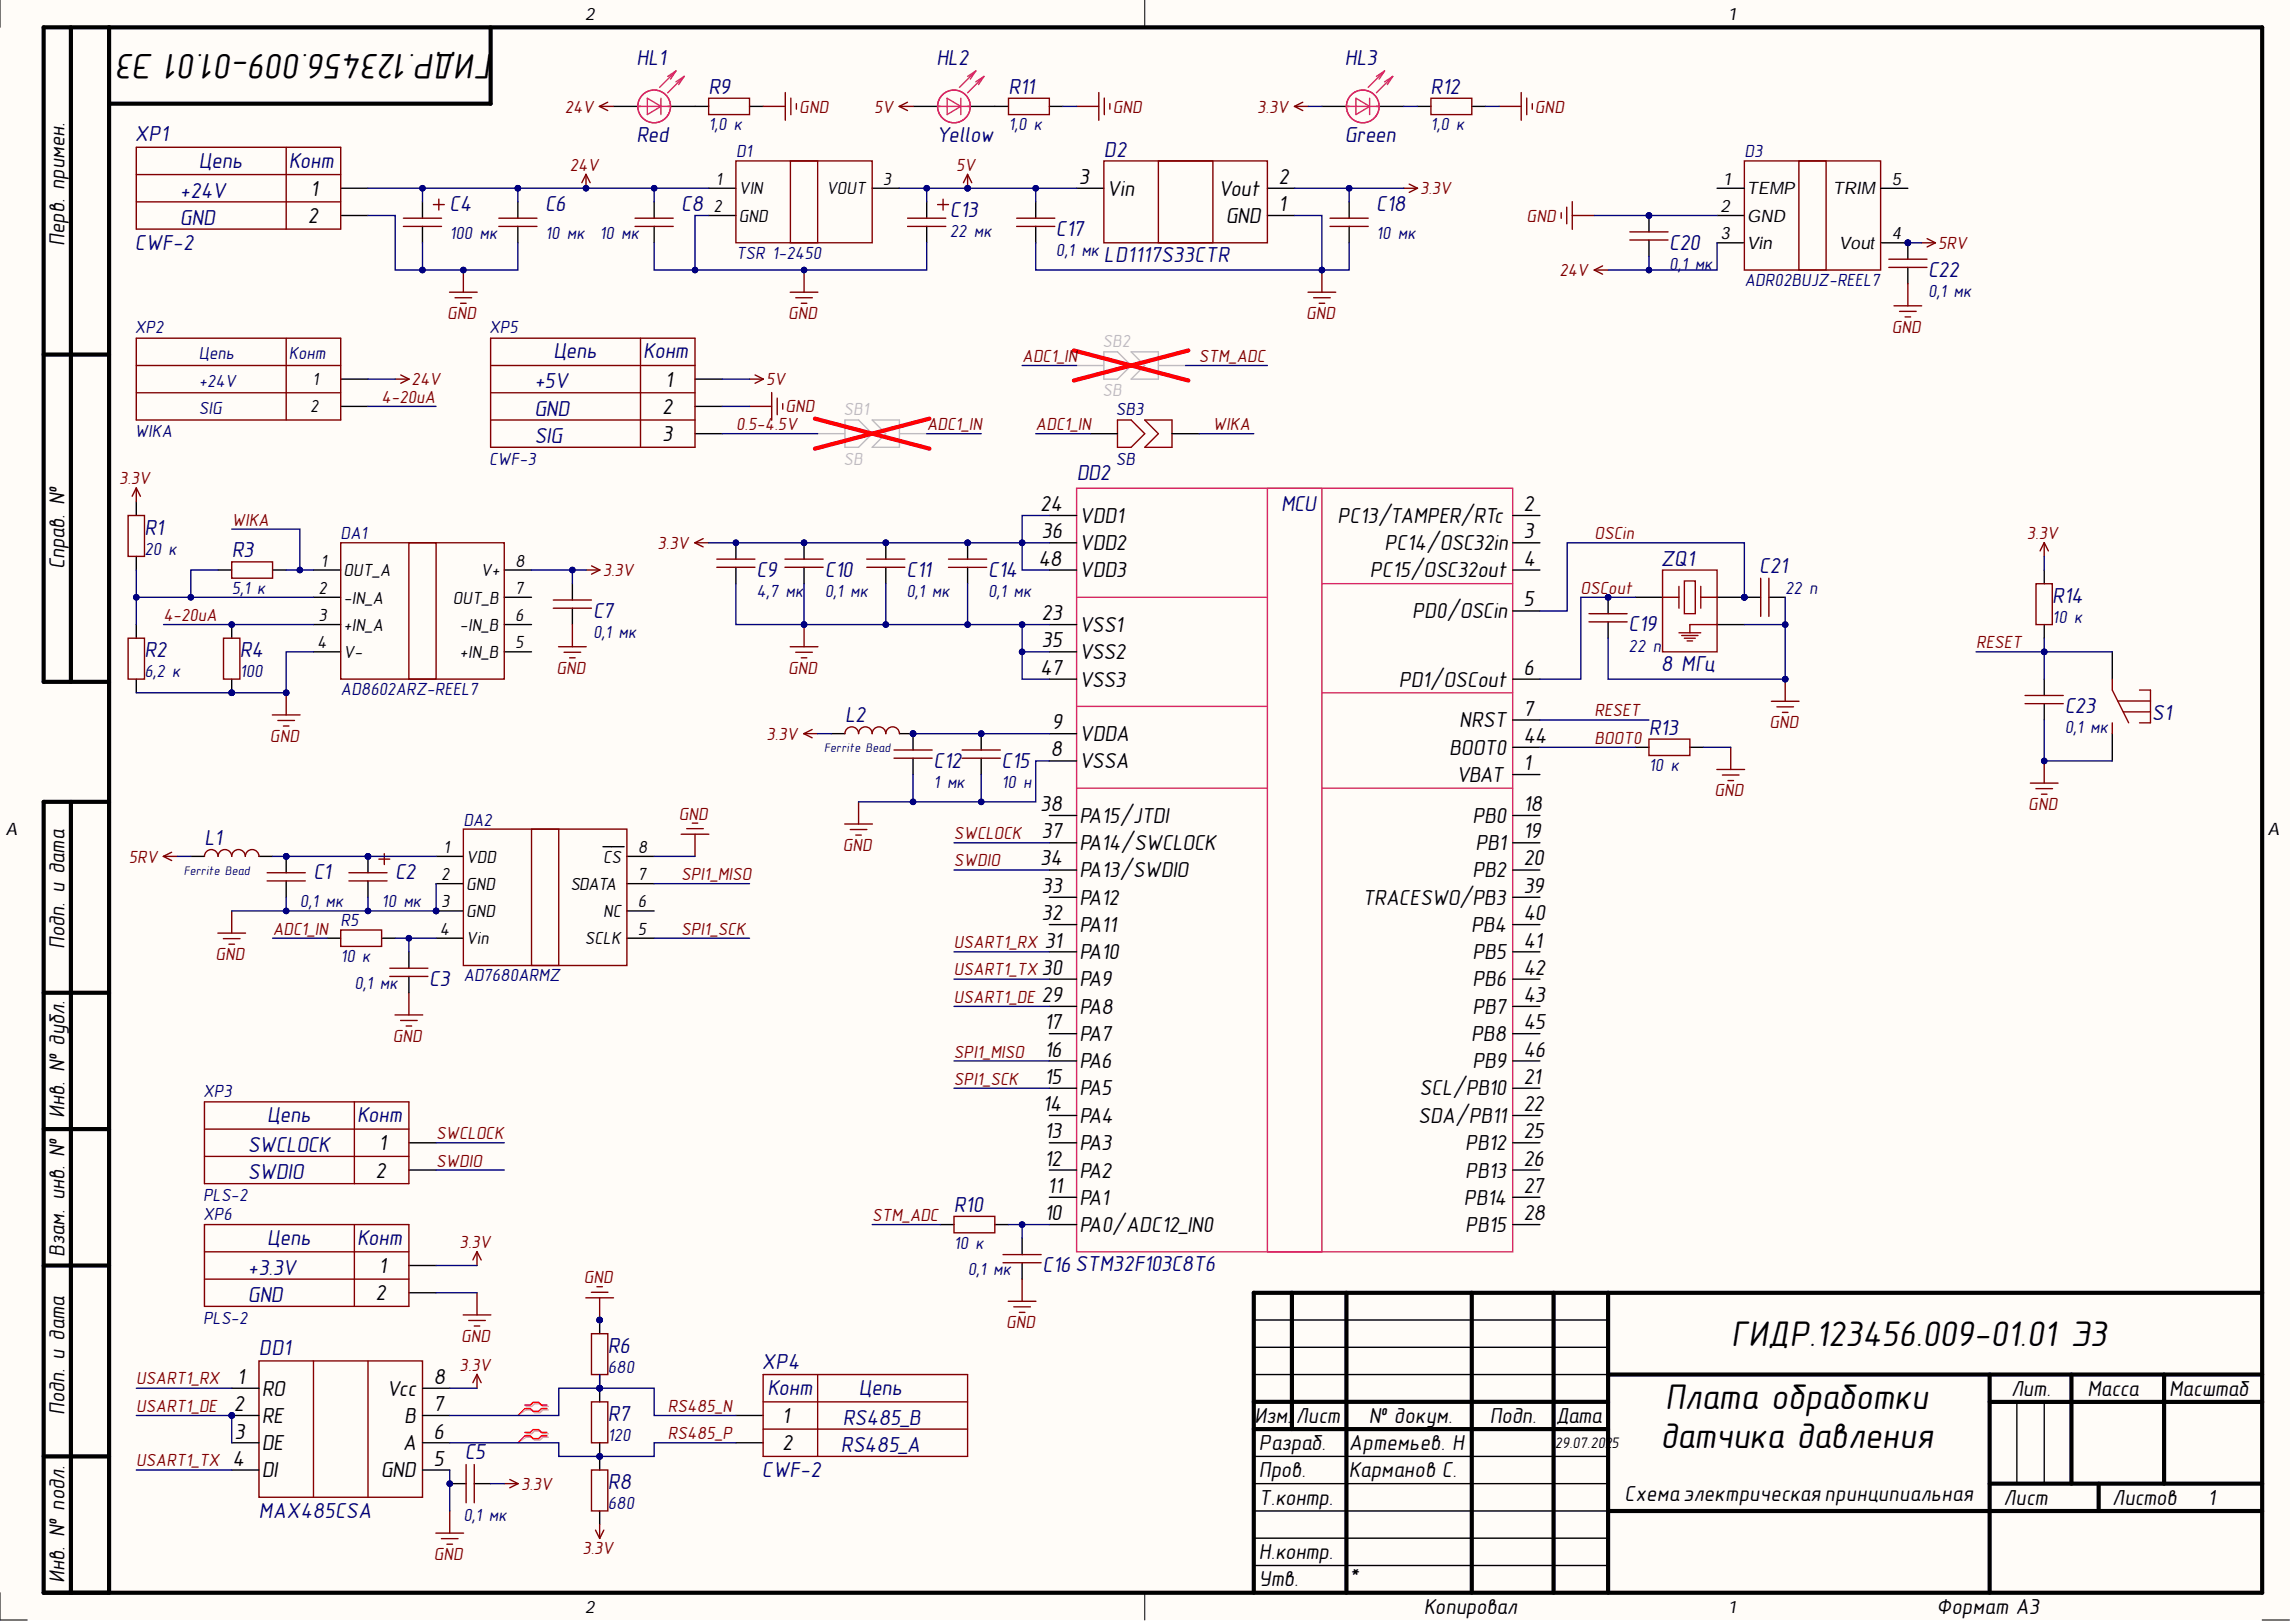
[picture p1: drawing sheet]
<svg xmlns="http://www.w3.org/2000/svg" width="420mm" height="297mm" viewBox="0 0 420 297" stroke-linecap="round" stroke-linejoin="round" font-family="sans-serif">
<defs><g id="words">
<g font-size="6.6">
<text x="90.3" y="9.8" transform="rotate(-180 90.3 9.8)">ГИДР.123456.009-01.01 Э3</text>
<text x="316.9" y="246.3">ГИДР.123456.009-01.01 Э3</text>
<text x="304.8" y="257.9">Плата обработки</text>
<text x="304" y="265">датчика давления</text>
</g>
<g font-size="4" fill="#000080">
<text x="116.5" y="11.9">HL1</text>
<text x="171.4" y="11.9">HL2</text>
<text x="246.2" y="11.9">HL3</text>
<text x="129.7" y="17.2">R9</text>
<text x="184.6" y="17.2">R11</text>
<text x="261.9" y="17.2">R12</text>
<text x="24.7" y="25.9">XP1</text>
<text x="116.5" y="25.9">Red</text>
<text x="171.4" y="25.9">Yellow</text>
<text x="202.1" y="28.7">D2</text>
<text x="246.2" y="25.9">Green</text>
<text x="36.4" y="30.7">Цепь</text>
<text x="52.9" y="30.7">Конт</text>
<text x="33" y="41.2">GND</text>
<text x="33" y="36.2">+24V</text>
<text x="82.3" y="38.6">C4</text>
<text x="99.8" y="38.6">C6</text>
<text x="124.7" y="38.6">C8</text>
<text x="173.9" y="39.7">C13</text>
<text x="252" y="38.6">C18</text>
<text x="24.7" y="45.7">CWF-2</text>
<text x="193.3" y="43.2">C17</text>
<text x="202.1" y="47.9">LD1117S33CTR</text>
<text x="305.6" y="45.7">C20</text>
<text x="353" y="50.7">C22</text>
<text x="101.3" y="65.6">Цепь</text>
<text x="117.8" y="65.6">Конт</text>
<text x="97.8" y="71.1">+5V</text>
<text x="97.8" y="76.1">GND</text>
<text x="97.8" y="81.1">SIG</text>
<text x="197.1" y="87.9">DD2</text>
<text x="234.6" y="93.6">MCU</text>
<text x="26.4" y="97.9">R1</text>
<text x="42.4" y="102">R3</text>
<text x="138.5" y="105.6">C9</text>
<text x="151" y="105.6">C10</text>
<text x="165.9" y="105.6">C11</text>
<text x="180.9" y="105.6">C14</text>
<text x="304.1" y="103.5">ZQ1</text>
<text x="322.1" y="104.8">C21</text>
<text x="108.6" y="113.1">C7</text>
<text x="375.7" y="110.3">R14</text>
<text x="298.2" y="115.5">C19</text>
<text x="26.4" y="120.3">R2</text>
<text x="43.9" y="120.3">R4</text>
<text x="304.1" y="122.8">8 МГц</text>
<text x="378" y="130.6">C23</text>
<text x="394" y="131.8">S1</text>
<text x="154.7" y="132.2">L2</text>
<text x="301.9" y="134.5">R13</text>
<text x="170.9" y="140.6">C12</text>
<text x="183.3" y="140.6">C15</text>
<text x="37.4" y="154.7">L1</text>
<text x="57.4" y="160.9">C1</text>
<text x="72.3" y="160.9">C2</text>
<text x="78.6" y="180.4">C3</text>
<text x="48.9" y="205.4">Цепь</text>
<text x="65.4" y="205.4">Конт</text>
<text x="45.4" y="215.9">SWDIO</text>
<text x="45.4" y="210.9">SWCLOCK</text>
<text x="174.6" y="221.8">R10</text>
<text x="48.9" y="227.8">Цепь</text>
<text x="65.4" y="227.8">Конт</text>
<text x="45.4" y="233.3">+3.3V</text>
<text x="190.9" y="232.8">C16 STM32F103C8T6</text>
<text x="45.4" y="238.3">GND</text>
<text x="47.4" y="248">DD1</text>
<text x="111.3" y="247.6">R6</text>
<text x="139.5" y="250.5">XP4</text>
<text x="140.5" y="255.2">Конт</text>
<text x="157.2" y="255.2">Цепь</text>
<text x="111.3" y="260.1">R7</text>
<text x="154.3" y="260.7">RS485_B</text>
<text x="85.1" y="267">C5</text>
<text x="153.9" y="265.7">RS485_A</text>
<text x="111.3" y="272.6">R8</text>
<text x="139.5" y="270.3">CWF-2</text>
<text x="47.4" y="277.8">MAX485CSA</text>
</g>
<g font-size="4">
<text x="56.9" y="35.8">1</text>
<text x="197.5" y="33.6">3</text>
<text x="202.6" y="35.8">Vin</text>
<text x="223.1" y="35.8">Vout</text>
<text x="234" y="33.6">2</text>
<text x="56.4" y="40.8">2</text>
<text x="224.4" y="40.8">GND</text>
<text x="234" y="38.6">1</text>
<text x="11.8" y="45" transform="rotate(-90 11.8 45)">Перв. примен.</text>
<text x="121.8" y="70.7">1</text>
<text x="121.2" y="75.7">2</text>
<text x="121.2" y="80.7">3</text>
<text x="190.4" y="93.6">24</text>
<text x="197.6" y="95.7">VDD1</text>
<text x="244.9" y="95.7">PC13/TAMPER/RTc</text>
<text x="278.9" y="93.6">2</text>
<text x="190.7" y="98.5">36</text>
<text x="197.6" y="100.7">VDD2</text>
<text x="253.5" y="100.7">PC14/OSC32in</text>
<text x="278.9" y="98.5">3</text>
<text x="11.8" y="104.2" transform="rotate(-90 11.8 104.2)">Справ. №</text>
<text x="190.1" y="103.5">48</text>
<text x="197.6" y="105.6">VDD3</text>
<text x="250.8" y="105.6">PC15/OSC32out</text>
<text x="278.9" y="103.5">4</text>
<text x="190.7" y="113.5">23</text>
<text x="258.5" y="113.2">PD0/OSCin</text>
<text x="278.9" y="111">5</text>
<text x="190.7" y="118.5">35</text>
<text x="197.6" y="115.6">VSS1</text>
<text x="190.4" y="123.5">47</text>
<text x="197.6" y="120.7">VSS2</text>
<text x="197.6" y="125.7">VSS3</text>
<text x="256.1" y="125.7">PD1/OSCout</text>
<text x="278.9" y="123.5">6</text>
<text x="278.9" y="131">7</text>
<text x="192.6" y="133.5">9</text>
<text x="197.6" y="135.7">VDDA</text>
<text x="267.2" y="133.1">NRST</text>
<text x="278.9" y="136">44</text>
<text x="192.3" y="138.4">8</text>
<text x="197.6" y="140.6">VSSA</text>
<text x="265.3" y="138.1">BOOT0</text>
<text x="266.7" y="143.1">VBAT</text>
<text x="278.9" y="141">1</text>
<text x="190.4" y="148.4">38</text>
<text x="278.9" y="148.4">18</text>
<text x="190.7" y="153.4">37</text>
<text x="197.6" y="155.6">PA14/SWCLOCK</text>
<text x="197.6" y="150.6">PA15/JTDI</text>
<text x="269.6" y="150.6">PB0</text>
<text x="270.1" y="155.6">PB1</text>
<text x="278.9" y="153.4">19</text>
<text x="190.4" y="158.4">34</text>
<text x="197.6" y="160.6">PA13/SWDIO</text>
<text x="269.6" y="160.6">PB2</text>
<text x="278.9" y="158.4">20</text>
<text x="190.7" y="163.5">33</text>
<text x="197.6" y="165.6">PA12</text>
<text x="249.4" y="165.6">TRACESWO/PB3</text>
<text x="278.9" y="163.5">39</text>
<text x="11.8" y="173.7" transform="rotate(-90 11.8 173.7)">Подп. и дата</text>
<text x="190.7" y="168.4">32</text>
<text x="191.2" y="173.4">31</text>
<text x="197.6" y="170.6">PA11</text>
<text x="269.4" y="170.6">PB4</text>
<text x="278.9" y="168.4">40</text>
<text x="278.9" y="173.4">41</text>
<text x="190.7" y="178.4">30</text>
<text x="197.6" y="175.5">PA10</text>
<text x="269.6" y="175.5">PB5</text>
<text x="278.9" y="178.4">42</text>
<text x="190.7" y="183.4">29</text>
<text x="197.6" y="185.5">PA8</text>
<text x="197.6" y="180.5">PA9</text>
<text x="269.6" y="180.5">PB6</text>
<text x="269.6" y="185.5">PB7</text>
<text x="278.9" y="183.4">43</text>
<text x="191.2" y="188.4">17</text>
<text x="197.6" y="190.5">PA7</text>
<text x="269.4" y="190.5">PB8</text>
<text x="278.9" y="188.4">45</text>
<text x="191.2" y="193.4">16</text>
<text x="197.6" y="195.5">PA6</text>
<text x="269.6" y="195.5">PB9</text>
<text x="278.9" y="193.4">46</text>
<text x="191" y="203.4">14</text>
<text x="191.2" y="198.4">15</text>
<text x="197.6" y="200.5">PA5</text>
<text x="259.9" y="200.5">SCL/PB10</text>
<text x="278.9" y="198.4">21</text>
<text x="278.9" y="203.4">22</text>
<text x="11.8" y="204.6" transform="rotate(-90 11.8 204.6)">Инв. № дубл.</text>
<text x="191.2" y="208.3">13</text>
<text x="197.6" y="205.5">PA4</text>
<text x="259.6" y="205.5">SDA/PB11</text>
<text x="278.9" y="208.3">25</text>
<text x="68.8" y="215.5">2</text>
<text x="69.4" y="210.5">1</text>
<text x="191.2" y="213.3">12</text>
<text x="197.6" y="215.5">PA2</text>
<text x="197.6" y="210.5">PA3</text>
<text x="268.3" y="210.5">PB12</text>
<text x="268.3" y="215.5">PB13</text>
<text x="278.9" y="213.3">26</text>
<text x="191.8" y="218.3">11</text>
<text x="197.6" y="220.5">PA1</text>
<text x="268" y="220.5">PB14</text>
<text x="278.9" y="218.3">27</text>
<text x="191.2" y="223.3">10</text>
<text x="197.6" y="225.5">PA0/ADC12_IN0</text>
<text x="268.3" y="225.5">PB15</text>
<text x="278.9" y="223.3">28</text>
<text x="11.8" y="230.1" transform="rotate(-90 11.8 230.1)">Взам. инв. №</text>
<text x="69.4" y="232.9">1</text>
<text x="68.8" y="237.9">2</text>
<text x="43.4" y="253.3">1</text>
<text x="47.9" y="255.4">RO</text>
<text x="70.8" y="255.4">Vcc</text>
<text x="79.3" y="253.3">8</text>
<text x="368.2" y="255.4">Лит.</text>
<text x="382.2" y="255.4">Масса</text>
<text x="397.1" y="255.4">Масштаб</text>
<text x="11.8" y="259" transform="rotate(-90 11.8 259)">Подп. и дата</text>
<text x="42.8" y="258.3">2</text>
<text x="42.9" y="263.3">3</text>
<text x="47.9" y="260.4">RE</text>
<text x="74" y="260.4">B</text>
<text x="79.3" y="263.3">6</text>
<text x="79.3" y="258.3">7</text>
<text x="143.2" y="260.4">1</text>
<text x="229.7" y="260.4">Изм.</text>
<text x="237.3" y="260.4">Лист</text>
<text x="250.6" y="260.4">№ докум.</text>
<text x="272.7" y="260.4">Подп.</text>
<text x="284.8" y="260.4">Дата</text>
<text x="42.6" y="268.3">4</text>
<text x="47.9" y="265.4">DE</text>
<text x="73.8" y="265.4">A</text>
<text x="79.3" y="268.3">5</text>
<text x="143.2" y="265.4">2</text>
<text x="230.5" y="265.4">Разраб.</text>
<text x="247" y="265.4">Артемьев. Н</text>
<text x="47.9" y="270.4">DI</text>
<text x="69.7" y="270.4">GND</text>
<text x="230.5" y="270.4">Пров.</text>
<text x="230.5" y="275.4">Т.контр.</text>
<text x="247" y="270.4">Карманов С.</text>
<text x="297.4" y="274.7">Схема электрическая принципиальная</text>
<text x="366.8" y="275.4">Лист</text>
<text x="386.7" y="275.4">Листов</text>
<text x="404.2" y="275.4">1</text>
<text x="230.5" y="285.3">Н.контр.</text>
<text x="11.8" y="289.7" transform="rotate(-90 11.8 289.7)">Инв. № подл.</text>
<text x="230.5" y="290.3">Утв.</text>
<text x="247" y="289.9">*</text>
<text x="260.7" y="295.3">Копировал</text>
<text x="354.5" y="295.3">Формат А3</text>
</g>
<g font-size="3.3" fill="#800000">
<text x="103.4" y="20.6">24V</text>
<text x="146.3" y="20.6">GND</text>
<text x="160" y="20.6">5V</text>
<text x="203.7" y="20.6">GND</text>
<text x="230.2" y="20.6">3.3V</text>
<text x="281" y="20.6">GND</text>
<text x="104.3" y="31.3">24V</text>
<text x="175.1" y="31.3">5V</text>
<text x="260" y="35.6">3.3V</text>
<text x="279.5" y="40.6">GND</text>
<text x="354.9" y="45.6">5RV</text>
<text x="285.5" y="50.5">24V</text>
<text x="81.9" y="58.4">GND</text>
<text x="144.3" y="58.4">GND</text>
<text x="239.1" y="58.4">GND</text>
<text x="346.3" y="60.9">GND</text>
<text x="75.4" y="70.5">24V</text>
<text x="140.3" y="70.5">5V</text>
<text x="187.2" y="66.3">ADC1_IN</text>
<text x="219.5" y="66.3">STM_ADC</text>
<text x="69.9" y="73.7">4-20uA</text>
<text x="143.8" y="75.5">GND</text>
<text x="134.8" y="78.7">0.5-4.5V</text>
<text x="169.7" y="78.7">ADC1_IN</text>
<text x="189.6" y="78.7">ADC1_IN</text>
<text x="222" y="78.7">WIKA</text>
<text x="21.8" y="88.7">3.3V</text>
<text x="42.4" y="96.2">WIKA</text>
<text x="120.4" y="100.4">3.3V</text>
<text x="291.9" y="98.6">OSCin</text>
<text x="371.1" y="98.6">3.3V</text>
<text x="110.3" y="105.5">3.3V</text>
<text x="29.9" y="113.7">4-20uA</text>
<text x="289.4" y="108.7">OSCout</text>
<text x="361.8" y="118.7">RESET</text>
<text x="101.9" y="123.3">GND</text>
<text x="144.3" y="123.3">GND</text>
<text x="291.9" y="131.1">RESET</text>
<text x="49.4" y="135.7">GND</text>
<text x="140.3" y="135.4">3.3V</text>
<text x="291.9" y="136.1">BOOT0</text>
<text x="323.9" y="133.3">GND</text>
<text x="313.9" y="145.7">GND</text>
<text x="371.3" y="148.2">GND</text>
<text x="124.3" y="150">GND</text>
<text x="154.3" y="155.8">GND</text>
<text x="174.6" y="153.6">SWCLOCK</text>
<text x="23.6" y="157.9">5RV</text>
<text x="124.7" y="161.1">SPI1_MISO</text>
<text x="174.6" y="158.6">SWDIO</text>
<text x="49.9" y="171.1">ADC1_IN</text>
<text x="124.7" y="171.1">SPI1_SCK</text>
<text x="174.6" y="173.5">USART1_RX</text>
<text x="39.5" y="175.7">GND</text>
<text x="174.6" y="178.5">USART1_TX</text>
<text x="174.6" y="183.5">USART1_DE</text>
<text x="71.9" y="190.7">GND</text>
<text x="174.6" y="193.5">SPI1_MISO</text>
<text x="174.6" y="198.5">SPI1_SCK</text>
<text x="79.8" y="208.5">SWCLOCK</text>
<text x="79.8" y="213.5">SWDIO</text>
<text x="159.7" y="223.5">STM_ADC</text>
<text x="84.2" y="228.4">3.3V</text>
<text x="106.9" y="234.9">GND</text>
<text x="84.4" y="245.6">GND</text>
<text x="184.2" y="243.1">GND</text>
<text x="84.2" y="250.8">3.3V</text>
<text x="24.9" y="253.4">USART1_RX</text>
<text x="24.9" y="258.4">USART1_DE</text>
<text x="122.3" y="263.4">RS485_P</text>
<text x="122.3" y="258.4">RS485_N</text>
<text x="24.9" y="268.3">USART1_TX</text>
<text x="95.4" y="272.7">3.3V</text>
<text x="79.4" y="285.5">GND</text>
<text x="106.6" y="284.5">3.3V</text>
</g>
<g font-size="3.3" fill="#000080">
<text x="129.7" y="23.8">1,0 к</text>
<text x="184.6" y="23.8">1,0 к</text>
<text x="261.9" y="23.8">1,0 к</text>
<text x="134.8" y="28.8">D1</text>
<text x="319.4" y="28.8">D3</text>
<text x="82.3" y="43.8">100 мк</text>
<text x="99.8" y="43.8">10 мк</text>
<text x="109.8" y="43.8">10 мк</text>
<text x="134.8" y="47.3">TSR 1-2450</text>
<text x="173.9" y="43.4">22 мк</text>
<text x="193.3" y="46.9">0,1 мк</text>
<text x="252" y="43.8">10 мк</text>
<text x="305.6" y="49.4">0,1 мк</text>
<text x="319.4" y="52.3">ADR02BUJZ-REEL7</text>
<text x="353" y="54.3">0,1 мк</text>
<text x="24.7" y="61">XP2</text>
<text x="36.4" y="65.8">Цепь</text>
<text x="52.9" y="65.8">Конт</text>
<text x="89.6" y="61">XP5</text>
<text x="36.4" y="70.7">+24V</text>
<text x="36.4" y="75.7">SIG</text>
<text x="204.3" y="76">SB3</text>
<text x="24.7" y="80">WIKA</text>
<text x="89.6" y="85">CWF-3</text>
<text x="204.3" y="85">SB</text>
<text x="26.4" y="101.5">20 к</text>
<text x="62.4" y="98.6">DA1</text>
<text x="42.4" y="108.7">5,1 к</text>
<text x="138.5" y="109.3">4,7 мк</text>
<text x="151" y="109.3">0,1 мк</text>
<text x="165.9" y="109.3">0,1 мк</text>
<text x="180.9" y="109.3">0,1 мк</text>
<text x="326.8" y="108.7">22 п</text>
<text x="108.6" y="116.7">0,1 мк</text>
<text x="298.2" y="119.3">22 п</text>
<text x="375.7" y="114">10 к</text>
<text x="26.4" y="124">6,2 к</text>
<text x="43.9" y="124">100</text>
<text x="62.4" y="127.2">AD8602ARZ-REEL7</text>
<text x="378" y="134.2">0,1 мк</text>
<text x="301.9" y="141.1">10 к</text>
<text x="170.9" y="144.2">1 мк</text>
<text x="183.3" y="144.2">10 н</text>
<text x="84.8" y="151.1">DA2</text>
<text x="54.9" y="166.1">0,1 мк</text>
<text x="69.9" y="166.1">10 мк</text>
<text x="62.4" y="169.5">R5</text>
<text x="62.4" y="176.1">10 к</text>
<text x="84.8" y="179.6">AD7680ARMZ</text>
<text x="64.9" y="181">0,1 мк</text>
<text x="37.2" y="200.7">XP3</text>
<text x="37.2" y="219.7">PLS-2</text>
<text x="37.2" y="223.2">XP6</text>
<text x="174.6" y="228.5">10 к</text>
<text x="177.2" y="233.4">0,1 мк</text>
<text x="37.2" y="242.2">PLS-2</text>
<text x="111.3" y="251.3">680</text>
<text x="111.3" y="263.8">120</text>
<text x="84.8" y="278.4">0,1 мк</text>
<text x="111.3" y="276.2">680</text>
</g>
<g font-size="3.3">
<text x="131" y="33.8">1</text>
<text x="135.3" y="35.6">VIN</text>
<text x="151.3" y="35.6">VOUT</text>
<text x="161.6" y="33.8">3</text>
<text x="130.6" y="38.8">2</text>
<text x="135.3" y="40.6">GND</text>
<text x="57.2" y="70.5">1</text>
<text x="56.8" y="75.5">2</text>
<text x="58.7" y="103.7">1</text>
<text x="62.9" y="105.5">OUT_A</text>
<text x="88" y="105.5">V+</text>
<text x="94.3" y="103.7">8</text>
<text x="58.3" y="108.7">2</text>
<text x="58.3" y="113.7">3</text>
<text x="62.9" y="110.5">-IN_A</text>
<text x="82.9" y="110.5">OUT_B</text>
<text x="94.3" y="113.7">6</text>
<text x="94.3" y="108.7">7</text>
<text x="58" y="118.7">4</text>
<text x="62.9" y="115.5">+IN_A</text>
<text x="84.2" y="115.5">-IN_B</text>
<text x="94.3" y="118.7">5</text>
<text x="62.9" y="120.4">V-</text>
<text x="84.2" y="120.4">+IN_B</text>
<text x="80.8" y="161.1">2</text>
<text x="81.2" y="156.1">1</text>
<text x="85.3" y="157.9">VDD</text>
<text x="110.4" y="157.9">CS</text>
<text x="116.8" y="156.1">8</text>
<text x="116.8" y="161.1">7</text>
<text x="80.8" y="166.1">3</text>
<text x="85.3" y="162.9">GND</text>
<text x="85.3" y="167.9">GND</text>
<text x="104.4" y="162.9">SDATA</text>
<text x="110.4" y="167.9">NC</text>
<text x="116.8" y="166.1">6</text>
<text x="80.5" y="171.1">4</text>
<text x="85.3" y="172.8">Vin</text>
<text x="107.1" y="172.8">SCLK</text>
<text x="116.8" y="171.1">5</text>
</g>
<g font-size="3.3" fill="#bfbebc">
<text x="201.9" y="63.5">SB2</text>
<text x="154.5" y="76">SB1</text>
<text x="201.9" y="72.5">SB</text>
<text x="154.5" y="85">SB</text>
</g>
<g font-size="3.2">
<text x="107.1" y="3.6">2</text>
<text x="316.3" y="3.6">1</text>
<text x="315.4" y="33.8">1</text>
<text x="319.9" y="35.6">TEMP</text>
<text x="335.6" y="35.6">TRIM</text>
<text x="346.3" y="33.8">5</text>
<text x="315" y="38.8">2</text>
<text x="319.9" y="40.6">GND</text>
<text x="315" y="43.8">3</text>
<text x="319.9" y="45.6">Vin</text>
<text x="336.7" y="45.6">Vout</text>
<text x="346.3" y="43.8">4</text>
<text x="1.1" y="152.9">A</text>
<text x="415.2" y="152.9">A</text>
<text x="107.1" y="295.1">2</text>
<text x="316.3" y="295.1">1</text>
</g>
<g font-size="2.8">
<text x="284.7" y="265">29.07.202</text>
<text x="295.1" y="265">5</text>
</g>
<g font-size="2.3" fill="#000080">
<text x="150.9" y="137.6">Ferrite Bead</text>
<text x="33.6" y="160.1">Ferrite Bead</text>
</g>
</g></defs>
<g fill="#fffcf8">
<path d="M0 0h419.2v296.5h-419.2z" fill-rule="evenodd"/>
<path d="M5 5h409.2v286.5h-409.2z" fill-rule="evenodd"/>
</g>
<path d="M0 0v5M209.6 0v5M0 291.5v5h5M209.6 291.5v5M414.2 296.5h5" fill="none" stroke="#000" stroke-width=".18"/>
<g fill="none" stroke="#000" stroke-width=".76">
<path d="M13 5v119.8M20 5v286.5M89.8 5v14h-69.8M8 64.9h12M20 124.8h-12v-119.8h406.2v286.5h-406.2v-144.7h12M13 146.8v144.7M8 181.7h12M8 206.6h12M8 231.6h12M236.5 236.6v25M246.5 236.6v54.9M269.5 236.6v54.9"/>
<path d="M284.4 236.6v54.9M294.4 236.6v54.9M414.2 236.6h-184.7v54.9M229.5 256.6h64.9M294.4 251.6h119.8M364.3 251.6v39.9M364.3 256.6h49.9M379.2 251.6v19.9M396.2 251.6v19.9M8 266.5h12M229.5 261.6h64.9M294.4 276.5h119.8"/>
<path d="M364.3 271.5h49.9M384.2 271.5v5"/>
</g>
<g fill="none" stroke="#000" stroke-width=".25">
<path d="M192.1 94.3h5M192.1 99.3h5M276.9 94.3h5M276.9 99.3h5M192.1 104.3h5M192.1 114.3h5M192.1 119.3h5M276.9 104.3h5M276.9 111.8h5M192.1 124.3h5M192.1 139.3h5M192.1 134.3h5"/>
<path d="M276.9 124.3h5M276.9 131.8h5M276.9 136.8h5M192.1 149.2h5M192.1 154.2h5M192.1 159.2h5M276.9 141.8h5M276.9 149.2h5M276.9 154.2h5M276.9 159.2h5M192.1 179.2h5M192.1 174.2h5"/>
<path d="M192.1 169.2h5M192.1 164.2h5M276.9 179.2h5M276.9 174.2h5M276.9 169.2h5M276.9 164.2h5M192.1 199.2h5M192.1 194.2h5M192.1 189.2h5M192.1 184.2h5M276.9 199.2h5M276.9 194.2h5"/>
<path d="M276.9 189.2h5M276.9 184.2h5M192.1 219.1h5M192.1 214.1h5M192.1 209.2h5M192.1 204.2h5M276.9 219.1h5M276.9 214.1h5M276.9 209.2h5M276.9 204.2h5M192.1 224.1h5M276.9 224.1h5"/>
<path d="M229.5 251.6h64.9M229.5 246.6h64.9M229.5 241.6h64.9M369.3 256.6v14.9M374.3 256.6v14.9M229.5 276.5h64.9M229.5 271.5h64.9M229.5 266.5h64.9M229.5 286.5h64.9M229.5 281.5h64.9"/>
</g>
<path d="M197.1 89.4h79.8v139.7h-79.8zM232 89.4h10v139.7h-10zM197.1 109.3h34.9M242 106.8h34.9M197.1 129.3h34.9M242 126.8h34.9M197.1 144.3h34.9M242 144.3h34.9" fill="none" stroke="#da2467" stroke-width=".25"/>
<circle cx="177.1" cy="99.3" r=".51" fill="#000080"/>
<circle cx="177.1" cy="99.3" r=".51" fill="none" stroke="#000080" stroke-width=".18"/>
<path d="M177.1 99.3v3M177.1 103.8v3" fill="none" stroke="#000" stroke-width=".25"/>
<circle cx="177.1" cy="99.3" r=".51" fill="#000080"/>
<circle cx="177.1" cy="99.3" r=".51" fill="none" stroke="#000080" stroke-width=".18"/>
<path d="M173.7 102.3h6.9M173.7 103.8h6.9" fill="none" stroke="#800000" stroke-width=".25"/>
<circle cx="162.2" cy="99.3" r=".51" fill="#000080"/>
<circle cx="162.2" cy="99.3" r=".51" fill="none" stroke="#000080" stroke-width=".18"/>
<path d="M162.2 99.3v3M162.2 103.8v3" fill="none" stroke="#000" stroke-width=".25"/>
<circle cx="162.2" cy="99.3" r=".51" fill="#000080"/>
<circle cx="162.2" cy="99.3" r=".51" fill="none" stroke="#000080" stroke-width=".18"/>
<path d="M158.7 102.3h7M158.7 103.8h7" fill="none" stroke="#800000" stroke-width=".25"/>
<circle cx="147.2" cy="99.3" r=".51" fill="#000080"/>
<circle cx="147.2" cy="99.3" r=".51" fill="none" stroke="#000080" stroke-width=".18"/>
<path d="M147.2 99.3v3M147.2 103.8v3" fill="none" stroke="#000" stroke-width=".25"/>
<circle cx="147.2" cy="99.3" r=".51" fill="#000080"/>
<circle cx="147.2" cy="99.3" r=".51" fill="none" stroke="#000080" stroke-width=".18"/>
<path d="M374.3 99.3l-.8 1.5M374.3 99.3l.7 1.5M374.3 99.3v2.5M143.7 102.3h7M143.7 103.8h7" fill="none" stroke="#800000" stroke-width=".25"/>
<circle cx="167.2" cy="134.3" r=".51" fill="#000080"/>
<circle cx="167.2" cy="134.3" r=".51" fill="none" stroke="#000080" stroke-width=".18"/>
<path d="M152.2 134.3h2.5M164.7 134.3h2.5" fill="none" stroke="#000" stroke-width=".25"/>
<circle cx="167.2" cy="134.3" r=".51" fill="#000080"/>
<circle cx="167.2" cy="134.3" r=".51" fill="none" stroke="#000080" stroke-width=".18"/>
<g fill="none" stroke="#800000" stroke-width=".25">
<path d="M127.2 99.3l1.5 .8M127.2 99.3h2.5M128.7 98.6l-1.5 .7M144.7 118.4h5M145.7 119.4h3M147.2 114.3v4.1M146.7 120.4h1M147.2 134.3l1.5 .7M147.2 134.3h2.5M148.7 133.5l-1.5 .8M154.7 134.3a1.25 1.25 0 0 1 1.2-1.3 1.25 1.25 0 0 1 1.3 1.3 1.25 1.25 0 0 1 1.2-1.3 1.25 1.25 0 0 1 1.3 1.3 1.25 1.25 0 0 1 1.2-1.3 1.25 1.25 0 0 1 1.3 1.3 1.25 1.25 0 0 1 1.2-1.3 1.25 1.25 0 0 1 1.3 1.3M154.7 150.8h5"/>
<path d="M155.7 151.8h3M156.7 152.8h1M157.2 146.8v4"/>
</g>
<circle cx="147.2" cy="114.3" r=".51" fill="#000080"/>
<circle cx="147.2" cy="114.3" r=".51" fill="none" stroke="#000080" stroke-width=".18"/>
<g fill="none" stroke="#800000" stroke-width=".25">
<path d="M25 27h37.4v14.9h-37.4zM25 36.9h37.4M25 31.9h37.4M52.4 27v14.9M73.9 39.9h6.9M79.3 37.4h2M80.3 36.4v2M91.3 39.9h7M73.9 41.4h6.9M82.3 53.5h5.1M83.3 54.5h3.1M84.3 55.5h1"/>
<path d="M84.8 49.4v4.1M91.3 41.4h7M184.6 238.2h5.1M185.6 239.2h3.1M187.1 234.1v4.1M186.6 240.2h1"/>
</g>
<path d="M62.4 34.4h5M62.4 39.4h5M77.3 36.9v3M94.8 36.9v3M77.3 41.4v3M94.8 41.4v3" fill="none" stroke="#000" stroke-width=".25"/>
<circle cx="84.8" cy="49.4" r=".51" fill="#000080"/>
<circle cx="84.8" cy="49.4" r=".51" fill="none" stroke="#000080" stroke-width=".18"/>
<path d="M119.8 36.9v3M169.7 36.9v3M119.8 41.4v3M169.7 41.4v3" fill="none" stroke="#000" stroke-width=".25"/>
<path d="M107.3 31.9l-.8 1.5M107.3 31.9l.7 1.5M107.3 31.9v2.5M116.3 39.9h7M166.2 39.9h7M171.7 37.4h2M172.7 36.4v2M116.3 41.4h7M166.2 41.4h7" fill="none" stroke="#800000" stroke-width=".25"/>
<circle cx="107.3" cy="34.4" r=".51" fill="#000080"/>
<circle cx="107.3" cy="34.4" r=".51" fill="none" stroke="#000080" stroke-width=".18"/>
<path d="M129.7 34.4h5M129.7 39.4h5M159.7 34.4h5M197.1 34.5h5M232 34.5h5M232 39.4h5" fill="none" stroke="#000" stroke-width=".25"/>
<path d="M134.7 29.5h25v14.9h-25zM144.7 29.5h5v14.9h-5zM177.1 31.9l-.7 1.5M177.1 31.9l.8 1.5M177.1 31.9v2.6M202.1 29.5h29.9v14.9h-29.9zM212.1 29.5h10v14.9h-10z" fill="none" stroke="#800000" stroke-width=".25"/>
<circle cx="177.1" cy="34.5" r=".51" fill="#000080"/>
<circle cx="177.1" cy="34.5" r=".51" fill="none" stroke="#000080" stroke-width=".18"/>
<path d="M144.7 53.5h5M145.7 54.5h3M146.7 55.5h1M147.2 49.4v4.1" fill="none" stroke="#800000" stroke-width=".25"/>
<circle cx="147.2" cy="49.4" r=".51" fill="#000080"/>
<circle cx="147.2" cy="49.4" r=".51" fill="none" stroke="#000080" stroke-width=".18"/>
<g fill="none" stroke="#000" stroke-width=".25">
<path d="M189.6 36.9v3M247 36.9v3M189.6 41.4v3M247 41.4v3M57.4 104.3h5M57.4 109.3h5M57.4 114.3h5M57.4 119.3h5M92.3 104.3h5M92.3 109.3h5M92.3 114.3h5M92.3 119.3h5"/>
<path d="M104.8 106.8v3M104.8 111.3v3"/>
</g>
<g fill="none" stroke="#800000" stroke-width=".25">
<path d="M186.1 39.9h7M243.5 39.9h7M257 34.5h2.5M258 33.7l1.5 .8M259.5 34.5l-1.5 .7M186.1 41.4h7M243.5 41.4h7M62.4 99.3h29.9v25h-29.9zM74.9 99.3h4.9v25h-4.9zM101.3 109.8h7M101.3 111.3h7M49.9 130.8h5"/>
<path d="M50.9 131.9h3M51.9 132.9h1M52.4 126.8v4"/>
</g>
<circle cx="52.4" cy="126.8" r=".51" fill="#000080"/>
<circle cx="52.4" cy="126.8" r=".51" fill="none" stroke="#000080" stroke-width=".18"/>
<path d="M42.4 102.8h7.5v3h-7.5zM102.3 118.4h5M103.3 119.4h3M104.8 114.3v4.1M107.3 104.3h2.5M108.3 103.6l1.5 .7M109.8 104.3l-1.5 .8M104.3 120.4h1" fill="none" stroke="#800000" stroke-width=".25"/>
<path d="M39.9 104.3h2.5M49.9 104.3h2.5" fill="none" stroke="#000" stroke-width=".25"/>
<circle cx="42.4" cy="114.3" r=".51" fill="#000080"/>
<circle cx="42.4" cy="114.3" r=".51" fill="none" stroke="#000080" stroke-width=".18"/>
<circle cx="42.4" cy="126.8" r=".51" fill="#000080"/>
<circle cx="42.4" cy="126.8" r=".51" fill="none" stroke="#000080" stroke-width=".18"/>
<path d="M42.4 114.3v2.5" fill="none" stroke="#000" stroke-width=".25"/>
<circle cx="42.4" cy="114.3" r=".51" fill="#000080"/>
<circle cx="42.4" cy="114.3" r=".51" fill="none" stroke="#000080" stroke-width=".18"/>
<path d="M42.4 124.3v2.5" fill="none" stroke="#000" stroke-width=".25"/>
<circle cx="42.4" cy="126.8" r=".51" fill="#000080"/>
<circle cx="42.4" cy="126.8" r=".51" fill="none" stroke="#000080" stroke-width=".18"/>
<path d="M239.5 53.5h5.1M240.5 54.5h3M241.5 55.5h1M242 49.4v4.1M23.5 94.3h3v7.5h-3zM25 89.3l-.8 1.5M25 89.3l.7 1.5M25 89.3v2.5M23.5 116.8h3v7.5h-3zM40.9 116.8h3v7.5h-3z" fill="none" stroke="#800000" stroke-width=".25"/>
<path d="M25 91.8v2.5M25 101.8v2.5M25 114.3v2.5M25 124.3v2.5" fill="none" stroke="#000" stroke-width=".25"/>
<circle cx="242" cy="49.4" r=".51" fill="#000080"/>
<circle cx="242" cy="49.4" r=".51" fill="none" stroke="#000080" stroke-width=".18"/>
<path d="M351.8 44.4h2.5M352.8 43.7l1.5 .7M354.3 44.4l-1.5 .8M370.8 128.8h6.9M370.8 127.3h6.9M374.3 139.3v4M371.7 143.3h5.1M372.7 144.3h3.1M373.8 145.4h1" fill="none" stroke="#800000" stroke-width=".25"/>
<path d="M386.7 119.3v5M374.3 124.3v3M374.3 128.8v3M386.7 134.3v5" fill="none" stroke="#000" stroke-width=".25"/>
<path d="M386.7 124.3v2l3 6M386.7 132.3v2M387.7 128.3h6M388.7 130.3h5M391.7 126.3h2v6h-2" fill="none" stroke="#980000" stroke-width=".25"/>
<circle cx="374.3" cy="139.3" r=".51" fill="#000080"/>
<circle cx="374.3" cy="139.3" r=".51" fill="none" stroke="#000080" stroke-width=".18"/>
<path d="M374.3 104.3v2.5M374.3 114.3v2.5M299.4 136.8h2.5M309.4 136.8h2.5" fill="none" stroke="#000" stroke-width=".25"/>
<path d="M372.8 106.8h2.9v7.5h-2.9zM301.9 135.3h7.5v3h-7.5zM316.9 136.8v4M324.3 128.4h5.1M325.3 129.4h3.1M326.3 130.4h1M326.8 124.3v4.1M314.3 140.8h5.1M315.3 141.8h3.1M316.4 142.9h1" fill="none" stroke="#800000" stroke-width=".25"/>
<circle cx="326.8" cy="124.3" r=".51" fill="#000080"/>
<circle cx="326.8" cy="124.3" r=".51" fill="none" stroke="#000080" stroke-width=".18"/>
<circle cx="294.4" cy="109.3" r=".51" fill="#000080"/>
<circle cx="294.4" cy="109.3" r=".51" fill="none" stroke="#000080" stroke-width=".18"/>
<path d="M294.4 109.3v3" fill="none" stroke="#000" stroke-width=".25"/>
<circle cx="294.4" cy="109.3" r=".51" fill="#000080"/>
<circle cx="294.4" cy="109.3" r=".51" fill="none" stroke="#000080" stroke-width=".18"/>
<path d="M294.4 113.8v3" fill="none" stroke="#000" stroke-width=".25"/>
<path d="M290.9 113.8h7M290.9 112.3h7" fill="none" stroke="#800000" stroke-width=".25"/>
<circle cx="319.4" cy="109.3" r=".51" fill="#000080"/>
<circle cx="319.4" cy="109.3" r=".51" fill="none" stroke="#000080" stroke-width=".18"/>
<path d="M319.4 109.3h2.9M323.8 109.3h3" fill="none" stroke="#000" stroke-width=".25"/>
<circle cx="319.4" cy="109.3" r=".51" fill="#000080"/>
<circle cx="319.4" cy="109.3" r=".51" fill="none" stroke="#000080" stroke-width=".18"/>
<path d="M322.3 105.8v7M323.8 105.8v7" fill="none" stroke="#800000" stroke-width=".25"/>
<circle cx="319.4" cy="109.3" r=".51" fill="#000080"/>
<circle cx="319.4" cy="109.3" r=".51" fill="none" stroke="#000080" stroke-width=".18"/>
<path d="M308.4 106.3h2v6h-2z" fill="none" stroke="#980000" stroke-width=".25"/>
<path d="M299.4 109.3h5M314.4 109.3h5" fill="none" stroke="#000" stroke-width=".25"/>
<circle cx="319.4" cy="109.3" r=".51" fill="#000080"/>
<circle cx="319.4" cy="109.3" r=".51" fill="none" stroke="#000080" stroke-width=".18"/>
<path d="M304.4 104.3h10v15h-10zM304.4 109.3h3M307.4 107.3v4M307.4 115.8h4M307.9 116.3h3M308.4 116.8h2M308.9 117.3h1M311.4 107.3v4M311.4 109.3h3M314.4 114.3h-5v1.5" fill="none" stroke="#980000" stroke-width=".25"/>
<path d="M134.7 99.3v3M134.7 103.8v3M314.4 114.3h5M172.2 224.1h2.5M182.1 224.1h2.5M187.1 226.6v3M187.1 231.1v3" fill="none" stroke="#000" stroke-width=".25"/>
<path d="M131.2 102.3h7M131.2 103.8h7M174.7 222.6h7.4v3h-7.4zM183.6 229.6h7M183.6 231.1h7" fill="none" stroke="#800000" stroke-width=".25"/>
<circle cx="167.2" cy="134.3" r=".51" fill="#000080"/>
<circle cx="167.2" cy="134.3" r=".51" fill="none" stroke="#000080" stroke-width=".18"/>
<path d="M167.2 134.3v3M167.2 138.8v3" fill="none" stroke="#000" stroke-width=".25"/>
<circle cx="167.2" cy="134.3" r=".51" fill="#000080"/>
<circle cx="167.2" cy="134.3" r=".51" fill="none" stroke="#000080" stroke-width=".18"/>
<path d="M163.7 137.3h7M163.7 138.8h7" fill="none" stroke="#800000" stroke-width=".25"/>
<circle cx="179.6" cy="134.3" r=".51" fill="#000080"/>
<circle cx="179.6" cy="134.3" r=".51" fill="none" stroke="#000080" stroke-width=".18"/>
<path d="M179.6 134.3v3M179.6 138.8v3" fill="none" stroke="#000" stroke-width=".25"/>
<circle cx="179.6" cy="134.3" r=".51" fill="#000080"/>
<circle cx="179.6" cy="134.3" r=".51" fill="none" stroke="#000080" stroke-width=".18"/>
<path d="M72.4 69.4h2.5M73.4 68.6l1.5 .8M74.9 69.4l-1.5 .7M176.1 137.3h7M176.1 138.8h7M37.4 156.7a1.25 1.25 0 0 1 1.3-1.2 1.25 1.25 0 0 1 1.2 1.2 1.25 1.25 0 0 1 1.3-1.2 1.25 1.25 0 0 1 1.2 1.2 1.25 1.25 0 0 1 1.3-1.2 1.25 1.25 0 0 1 1.2 1.2 1.25 1.25 0 0 1 1.3-1.2 1.25 1.25 0 0 1 1.2 1.2M124.7 152.7h5.1M125.7 151.7h3.1M126.7 150.6h1.1M127.2 152.7v4" fill="none" stroke="#800000" stroke-width=".25"/>
<path d="M34.9 156.7h2.5M47.4 156.7h2.5" fill="none" stroke="#000" stroke-width=".25"/>
<circle cx="67.4" cy="156.7" r=".51" fill="#000080"/>
<circle cx="67.4" cy="156.7" r=".51" fill="none" stroke="#000080" stroke-width=".18"/>
<path d="M67.4 156.7v3" fill="none" stroke="#000" stroke-width=".25"/>
<circle cx="67.4" cy="156.7" r=".51" fill="#000080"/>
<circle cx="67.4" cy="156.7" r=".51" fill="none" stroke="#000080" stroke-width=".18"/>
<path d="M67.4 161.2v3" fill="none" stroke="#000" stroke-width=".25"/>
<path d="M63.9 159.7h7M69.4 157.2h2M70.4 156.2v2M63.9 161.2h7" fill="none" stroke="#800000" stroke-width=".25"/>
<circle cx="52.4" cy="156.7" r=".51" fill="#000080"/>
<circle cx="52.4" cy="156.7" r=".51" fill="none" stroke="#000080" stroke-width=".18"/>
<path d="M52.4 156.7v3M52.4 161.2v3" fill="none" stroke="#000" stroke-width=".25"/>
<circle cx="52.4" cy="156.7" r=".51" fill="#000080"/>
<circle cx="52.4" cy="156.7" r=".51" fill="none" stroke="#000080" stroke-width=".18"/>
<path d="M48.9 159.7h7M48.9 161.2h7M62.4 170.2h7.5v3h-7.5zM71.4 177.2h6.9M71.4 178.7h6.9M72.3 185.8h5.1M73.3 186.8h3.1M74.4 187.8h1M74.9 181.7v4.1" fill="none" stroke="#800000" stroke-width=".25"/>
<path d="M59.9 171.7h2.5M69.9 171.7h2.5M74.9 174.2v3M74.9 178.7v3" fill="none" stroke="#000" stroke-width=".25"/>
<circle cx="42.4" cy="259.1" r=".51" fill="#000080"/>
<circle cx="42.4" cy="259.1" r=".51" fill="none" stroke="#000080" stroke-width=".18"/>
<path d="M47.4 249.1h30v24.9h-30z" fill="none" stroke="#800000" stroke-width=".25"/>
<path d="M42.4 254.1h5M42.4 259.1h5" fill="none" stroke="#000" stroke-width=".25"/>
<circle cx="42.4" cy="259.1" r=".51" fill="#000080"/>
<circle cx="42.4" cy="259.1" r=".51" fill="none" stroke="#000080" stroke-width=".18"/>
<path d="M77.4 259.1h4.9M77.4 254.1h4.9M42.4 264.1h5M42.4 269h5M77.4 264.1h4.9M77.4 269h4.9" fill="none" stroke="#000" stroke-width=".25"/>
<path d="M57.4 249.1v24.9M67.4 249.1v24.9" fill="none" stroke="#980000" stroke-width=".25"/>
<path d="M87.3 251.5l-.7 1.6M87.3 251.5l.8 1.6M87.3 251.5v2.6M82.3 276.5v4.1M79.8 280.6h5.1M80.8 281.6h3.1M81.8 282.6h1" fill="none" stroke="#800000" stroke-width=".25"/>
<circle cx="109.8" cy="266.5" r=".51" fill="#000080"/>
<circle cx="109.8" cy="266.5" r=".51" fill="none" stroke="#000080" stroke-width=".18"/>
<circle cx="109.8" cy="254.1" r=".51" fill="#000080"/>
<circle cx="109.8" cy="254.1" r=".51" fill="none" stroke="#000080" stroke-width=".18"/>
<path d="M109.8 264.1v2.4" fill="none" stroke="#000" stroke-width=".25"/>
<circle cx="109.8" cy="266.5" r=".51" fill="#000080"/>
<circle cx="109.8" cy="266.5" r=".51" fill="none" stroke="#000080" stroke-width=".18"/>
<path d="M109.8 254.1v2.5" fill="none" stroke="#000" stroke-width=".25"/>
<circle cx="109.8" cy="254.1" r=".51" fill="#000080"/>
<circle cx="109.8" cy="254.1" r=".51" fill="none" stroke="#000080" stroke-width=".18"/>
<path d="M108.3 256.6h3v7.5h-3z" fill="none" stroke="#800000" stroke-width=".25"/>
<circle cx="109.8" cy="254.1" r=".51" fill="#000080"/>
<circle cx="109.8" cy="254.1" r=".51" fill="none" stroke="#000080" stroke-width=".18"/>
<circle cx="109.8" cy="241.6" r=".51" fill="#000080"/>
<circle cx="109.8" cy="241.6" r=".51" fill="none" stroke="#000080" stroke-width=".18"/>
<path d="M109.8 251.6v2.5" fill="none" stroke="#000" stroke-width=".25"/>
<circle cx="109.8" cy="254.1" r=".51" fill="#000080"/>
<circle cx="109.8" cy="254.1" r=".51" fill="none" stroke="#000080" stroke-width=".18"/>
<path d="M109.8 241.6v2.5" fill="none" stroke="#000" stroke-width=".25"/>
<circle cx="109.8" cy="241.6" r=".51" fill="#000080"/>
<circle cx="109.8" cy="241.6" r=".51" fill="none" stroke="#000080" stroke-width=".18"/>
<g fill="none" stroke="#800000" stroke-width=".25">
<path d="M109.7 19.5h2.6M109.7 19.5l1.6 .7M111.3 18.7l-1.6 .8M129.7 18h7.5v3h-7.5zM139.7 19.5h4.1M143.8 16.9v5.1M144.8 18v3M145.8 19v1M164.6 19.5h2.6M164.6 19.5l1.5 .7M166.1 18.7l-1.5 .8M184.6 18h7.5v3h-7.5z"/>
<path d="M197.1 19.5h4.1M201.2 16.9v5.1M202.2 18v3M203.2 19v1M237 19.5l1.5 .7M237 19.5h2.5M238.5 18.7l-1.5 .8M262 18h7.5v3h-7.5zM274.5 19.5h4M278.5 16.9v5.1M279.5 18v3M280.5 19v1"/>
<path d="M108.3 244.1h3v7.5h-3zM108.3 269h3v7.5h-3z"/>
</g>
<path d="M112.3 19.5h5M122.3 19.5h7.4M137.2 19.5h2.5M167.2 19.5h5M177.1 19.5h7.5M192.1 19.5h2.5M242 19.5h5M252 19.5h5M259.5 19.5h2.5M269.5 19.5h2.4M109.8 266.5v2.5M109.8 276.5v2.5" fill="none" stroke="#000" stroke-width=".25"/>
<g fill="none" stroke="#da2467" stroke-width=".25">
<path d="M116.8 19.5h6M118.5 18l2.5 1.5-2.5 1.5zM121 18v3M123.8 13l-3 3M123.8 13l-1.5 1M123.8 13l-1 1.5M125.2 14l-2.9 3M125.2 14l-1.4 1M125.2 14l-.9 1.5M171.7 19.5h5.9M173.4 18l2.5 1.5-2.5 1.5zM175.9 18v3"/>
<path d="M178.6 13l-3 3M178.6 13l-1.5 1M178.6 13l-1 1.5M180.1 14l-3 3M180.1 14l-1.5 1M180.1 14l-1 1.5M246.5 19.5h6M248.2 18l2.6 1.5-2.6 1.5zM250.8 18v3M253.5 13l-3 3M253.5 13l-1.5 1M253.5 13l-1 1.5"/>
<path d="M255 14l-3 3M255 14l-1.5 1M255 14l-1 1.5"/>
<circle cx="119.8" cy="19.5" r="2.99"/>
<circle cx="174.7" cy="19.5" r="2.99"/>
<circle cx="174.7" cy="19.5" r="3"/>
<circle cx="249.5" cy="19.5" r="3"/>
<circle cx="249.5" cy="19.5" r="2.99"/>
</g>
<circle cx="79.8" cy="166.7" r=".51" fill="#000080"/>
<circle cx="79.8" cy="166.7" r=".51" fill="none" stroke="#000080" stroke-width=".18"/>
<path d="M79.8 156.7h5M79.8 161.7h5M79.8 166.7h5" fill="none" stroke="#000" stroke-width=".25"/>
<circle cx="79.8" cy="166.7" r=".51" fill="#000080"/>
<circle cx="79.8" cy="166.7" r=".51" fill="none" stroke="#000080" stroke-width=".18"/>
<path d="M62.4 69.4h5M62.4 74.4h5M110.4 155h3.9M114.8 156.7h5M79.8 171.7h5M114.8 171.7h5M114.8 161.7h5M114.8 166.7h5M134.7 259.1h5M134.7 264.1h5" fill="none" stroke="#000" stroke-width=".25"/>
<g fill="none" stroke="#800000" stroke-width=".25">
<path d="M25 61.9h37.4v15h-37.4zM25 71.9h37.4M25 66.9h37.4M52.4 61.9v15M84.8 151.7h30v25h-30zM97.3 151.7h5v25h-5zM87.3 236.6v4.1M107.3 237.5h5M108.3 236.5h3M109.3 235.5h1M109.8 237.5v4.1M84.8 240.7h5.1"/>
<path d="M85.8 241.7h3.1M86.8 242.7h1M139.7 251.6h37.4v14.9h-37.4zM139.7 256.6h37.4M149.7 251.6v14.9M139.7 261.6h37.4"/>
</g>
<path d="M96.3 257.4h1l.6-.5h1l.5 .5h1M96.3 258h1l.6 .6h1l.5-.6h1M96.3 262.4h1l.6-.5h1l.5 .5h1M96.3 263h1l.6 .5h1l.5-.5h1" fill="none" stroke="#d0a19e" stroke-width=".25"/>
<path d="M96.3 258l-1.5 1.1M96.3 263l-1.5 1.1" fill="none" stroke="#d0a19e" stroke-width=".18"/>
<path d="M96.1 257.2h1l.5-.6h1l.5 .6h1M96.1 257.8h1l.5 .5h1l.5-.5h1M96.1 262.2h1l.5-.6h1l.5 .6h1M96.1 262.8h1l.5 .5h1l.5-.5h1" fill="none" stroke="#f00" stroke-width=".25"/>
<path d="M96.1 257.8l-1.3 1.3M96.1 262.8l-1.3 1.3" fill="none" stroke="#f00" stroke-width=".18"/>
<circle cx="109.8" cy="241.6" r=".51" fill="#000080"/>
<circle cx="109.8" cy="241.6" r=".51" fill="none" stroke="#000080" stroke-width=".18"/>
<path d="M109.8 279v2.6M109 280l.8 1.6M110.5 280l-.7 1.6" fill="none" stroke="#800000" stroke-width=".25"/>
<circle cx="82.3" cy="271.5" r=".51" fill="#000080"/>
<circle cx="82.3" cy="271.5" r=".51" fill="none" stroke="#000080" stroke-width=".18"/>
<path d="M82.3 271.5h3" fill="none" stroke="#000" stroke-width=".25"/>
<circle cx="82.3" cy="271.5" r=".51" fill="#000080"/>
<circle cx="82.3" cy="271.5" r=".51" fill="none" stroke="#000080" stroke-width=".18"/>
<path d="M86.8 271.5h3" fill="none" stroke="#000" stroke-width=".25"/>
<path d="M39.9 170.8h5.1M40.9 171.8h3M41.9 172.8h1M42.4 166.7v4.1M85.3 268v7M86.8 268v7M92.3 271.5h2.6M93.3 270.8l1.6 .7M94.9 271.5l-1.6 .8" fill="none" stroke="#800000" stroke-width=".25"/>
<circle cx="301.9" cy="39.4" r=".51" fill="#000080"/>
<circle cx="301.9" cy="39.4" r=".51" fill="none" stroke="#000080" stroke-width=".18"/>
<path d="M301.9 39.4v3M301.9 43.9v3" fill="none" stroke="#000" stroke-width=".25"/>
<circle cx="301.9" cy="39.4" r=".51" fill="#000080"/>
<circle cx="301.9" cy="39.4" r=".51" fill="none" stroke="#000080" stroke-width=".18"/>
<path d="M298.4 42.4h7M298.4 43.9h7" fill="none" stroke="#800000" stroke-width=".25"/>
<circle cx="349.3" cy="44.4" r=".51" fill="#000080"/>
<circle cx="349.3" cy="44.4" r=".51" fill="none" stroke="#000080" stroke-width=".18"/>
<path d="M349.3 44.4v3M349.3 48.9v3" fill="none" stroke="#000" stroke-width=".25"/>
<circle cx="349.3" cy="44.4" r=".51" fill="#000080"/>
<circle cx="349.3" cy="44.4" r=".51" fill="none" stroke="#000080" stroke-width=".18"/>
<g fill="none" stroke="#800000" stroke-width=".25">
<path d="M285.8 38.9v1M286.8 37.9v3.1M287.9 36.9v5.1M287.9 39.4h4M291.9 49.4l1.5 .8M291.9 49.4h2.5M293.4 48.7l-1.5 .7M345.8 47.4h7M345.8 48.9h7M346.8 56h5M347.8 57h3M348.8 58h1"/>
<path d="M349.3 51.9v4.1M89.8 76.9h37.4M89.8 71.9h37.4M89.8 66.9h37.4M89.8 61.9h37.4v20h-37.4zM117.3 61.9v20M137.2 74.4h4.1M137.2 69.4h2.6M138.2 68.6l1.6 .8M139.8 69.4l-1.6 .7M141.3 71.8v5.1M142.3 72.9v3"/>
<path d="M143.3 73.9v1M29.9 156.7l1.5 .8M29.9 156.7h2.5M31.4 156l-1.5 .7"/>
</g>
<path d="M127.2 69.4h5M127.2 74.4h5M127.2 79.4h5M199.6 79.4h5M214.6 79.4h5" fill="none" stroke="#000" stroke-width=".25"/>
<path d="M204.6 76.9h2.5l2.5 2.5-2.5 2.5h-2.5zM209.6 76.9h5v5h-5l2.5-2.5z" fill="none" stroke="#900000" stroke-width=".25"/>
<path d="M149.7 79.4h5M154.7 76.9h2.5l2.5 2.5-2.5 2.5h-2.5zM159.7 76.9h5v5h-5l2.5-2.5zM164.7 79.4h5M197.1 66.9h5M202.1 64.4h2.5l2.5 2.5-2.5 2.5h-2.5zM207.1 64.4h5v5h-5l2.5-2.5zM212.1 66.9h5" fill="none" stroke="#bfbebc" stroke-width=".25"/>
<path d="M149.2 76.6l21 5.5M170.2 76.6l-21 5.5M196.6 64.1l21 5.5M217.6 64.1l-21 5.5" fill="none" stroke="#f00" stroke-width=".76"/>
<circle cx="349.3" cy="44.4" r=".51" fill="#000080"/>
<circle cx="349.3" cy="44.4" r=".51" fill="none" stroke="#000080" stroke-width=".18"/>
<path d="M314.4 44.4h5M344.3 44.4h5" fill="none" stroke="#000" stroke-width=".25"/>
<circle cx="349.3" cy="44.4" r=".51" fill="#000080"/>
<circle cx="349.3" cy="44.4" r=".51" fill="none" stroke="#000080" stroke-width=".18"/>
<path d="M314.4 39.4h5M314.4 34.5h5M344.3 34.5h5M74.9 209.2h4.9M74.9 214.1h4.9M74.9 231.6h4.9M74.9 236.6h4.9" fill="none" stroke="#000" stroke-width=".25"/>
<g fill="none" stroke="#800000" stroke-width=".25">
<path d="M319.4 29.5h24.9v19.9h-24.9zM329.3 29.5h5v19.9h-5zM37.4 201.7h37.5v14.9h-37.5zM37.4 211.6h37.5M37.4 206.6h37.5M64.9 201.7v14.9M37.4 224.1h37.5v15h-37.5zM37.4 234.1h37.5M37.4 229.1h37.5M64.9 224.1v15M87.3 229.1l-.7 1.5M87.3 229.1l.8 1.5"/>
<path d="M87.3 229.1v2.5"/>
</g>
<path d="M167.2 134.3h24.9" fill="none" stroke="#000080" stroke-width=".25"/>
<circle cx="167.2" cy="134.3" r=".51" fill="#000080"/>
<circle cx="167.2" cy="134.3" r=".51" fill="none" stroke="#000080" stroke-width=".18"/>
<circle cx="179.6" cy="134.3" r=".51" fill="#000080"/>
<circle cx="179.6" cy="134.3" r=".51" fill="none" stroke="#000080" stroke-width=".18"/>
<path d="M187.1 114.3h5" fill="none" stroke="#000080" stroke-width=".25"/>
<circle cx="187.1" cy="114.3" r=".51" fill="#000080"/>
<circle cx="187.1" cy="114.3" r=".51" fill="none" stroke="#000080" stroke-width=".18"/>
<path d="M187.1 119.3h5" fill="none" stroke="#000080" stroke-width=".25"/>
<circle cx="187.1" cy="119.3" r=".51" fill="#000080"/>
<circle cx="187.1" cy="119.3" r=".51" fill="none" stroke="#000080" stroke-width=".18"/>
<path d="M129.7 99.3h62.4" fill="none" stroke="#000080" stroke-width=".25"/>
<circle cx="187.1" cy="99.3" r=".51" fill="#000080"/>
<circle cx="187.1" cy="99.3" r=".51" fill="none" stroke="#000080" stroke-width=".18"/>
<circle cx="177.1" cy="99.3" r=".51" fill="#000080"/>
<circle cx="177.1" cy="99.3" r=".51" fill="none" stroke="#000080" stroke-width=".18"/>
<circle cx="162.2" cy="99.3" r=".51" fill="#000080"/>
<circle cx="162.2" cy="99.3" r=".51" fill="none" stroke="#000080" stroke-width=".18"/>
<circle cx="147.2" cy="99.3" r=".51" fill="#000080"/>
<circle cx="147.2" cy="99.3" r=".51" fill="none" stroke="#000080" stroke-width=".18"/>
<circle cx="134.7" cy="99.3" r=".51" fill="#000080"/>
<circle cx="134.7" cy="99.3" r=".51" fill="none" stroke="#000080" stroke-width=".18"/>
<path d="M187.1 99.3v5h5" fill="none" stroke="#000080" stroke-width=".25"/>
<circle cx="187.1" cy="99.3" r=".51" fill="#000080"/>
<circle cx="187.1" cy="99.3" r=".51" fill="none" stroke="#000080" stroke-width=".18"/>
<path d="M192.1 94.3h-5v5" fill="none" stroke="#000080" stroke-width=".25"/>
<circle cx="187.1" cy="99.3" r=".51" fill="#000080"/>
<circle cx="187.1" cy="99.3" r=".51" fill="none" stroke="#000080" stroke-width=".18"/>
<path d="M147.2 106.8v7.5h39.9v10h5" fill="none" stroke="#000080" stroke-width=".25"/>
<circle cx="147.2" cy="114.3" r=".51" fill="#000080"/>
<circle cx="147.2" cy="114.3" r=".51" fill="none" stroke="#000080" stroke-width=".18"/>
<circle cx="162.2" cy="114.3" r=".51" fill="#000080"/>
<circle cx="162.2" cy="114.3" r=".51" fill="none" stroke="#000080" stroke-width=".18"/>
<circle cx="177.1" cy="114.3" r=".51" fill="#000080"/>
<circle cx="177.1" cy="114.3" r=".51" fill="none" stroke="#000080" stroke-width=".18"/>
<circle cx="187.1" cy="114.3" r=".51" fill="#000080"/>
<circle cx="187.1" cy="114.3" r=".51" fill="none" stroke="#000080" stroke-width=".18"/>
<circle cx="187.1" cy="119.3" r=".51" fill="#000080"/>
<circle cx="187.1" cy="119.3" r=".51" fill="none" stroke="#000080" stroke-width=".18"/>
<path d="M162.2 106.8v7.5" fill="none" stroke="#000080" stroke-width=".25"/>
<circle cx="162.2" cy="114.3" r=".51" fill="#000080"/>
<circle cx="162.2" cy="114.3" r=".51" fill="none" stroke="#000080" stroke-width=".18"/>
<path d="M177.1 106.8v7.5" fill="none" stroke="#000080" stroke-width=".25"/>
<circle cx="177.1" cy="114.3" r=".51" fill="#000080"/>
<circle cx="177.1" cy="114.3" r=".51" fill="none" stroke="#000080" stroke-width=".18"/>
<path d="M174.7 159.2h17.4M174.7 154.2h17.4M174.7 179.2h17.4M174.7 174.2h17.4M174.7 194.2h17.4M174.7 199.2h17.4M159.7 224.1h12.5M187.1 224.1v2.5" fill="none" stroke="#000080" stroke-width=".25"/>
<circle cx="187.1" cy="224.1" r=".51" fill="#000080"/>
<circle cx="187.1" cy="224.1" r=".51" fill="none" stroke="#000080" stroke-width=".18"/>
<path d="M184.6 224.1h7.5" fill="none" stroke="#000080" stroke-width=".25"/>
<circle cx="187.1" cy="224.1" r=".51" fill="#000080"/>
<circle cx="187.1" cy="224.1" r=".51" fill="none" stroke="#000080" stroke-width=".18"/>
<path d="M94.8 34.4v2.5" fill="none" stroke="#000080" stroke-width=".25"/>
<circle cx="94.8" cy="34.4" r=".51" fill="#000080"/>
<circle cx="94.8" cy="34.4" r=".51" fill="none" stroke="#000080" stroke-width=".18"/>
<path d="M77.3 34.4v2.5" fill="none" stroke="#000080" stroke-width=".25"/>
<circle cx="77.3" cy="34.4" r=".51" fill="#000080"/>
<circle cx="77.3" cy="34.4" r=".51" fill="none" stroke="#000080" stroke-width=".18"/>
<path d="M77.3 44.4v5" fill="none" stroke="#000080" stroke-width=".25"/>
<circle cx="77.3" cy="49.4" r=".51" fill="#000080"/>
<circle cx="77.3" cy="49.4" r=".51" fill="none" stroke="#000080" stroke-width=".18"/>
<path d="M67.4 34.4h27.4" fill="none" stroke="#000080" stroke-width=".25"/>
<circle cx="77.3" cy="34.4" r=".51" fill="#000080"/>
<circle cx="77.3" cy="34.4" r=".51" fill="none" stroke="#000080" stroke-width=".18"/>
<circle cx="94.8" cy="34.4" r=".51" fill="#000080"/>
<circle cx="94.8" cy="34.4" r=".51" fill="none" stroke="#000080" stroke-width=".18"/>
<path d="M94.8 34.4h34.9" fill="none" stroke="#000080" stroke-width=".25"/>
<circle cx="94.8" cy="34.4" r=".51" fill="#000080"/>
<circle cx="94.8" cy="34.4" r=".51" fill="none" stroke="#000080" stroke-width=".18"/>
<circle cx="107.3" cy="34.4" r=".51" fill="#000080"/>
<circle cx="107.3" cy="34.4" r=".51" fill="none" stroke="#000080" stroke-width=".18"/>
<circle cx="119.8" cy="34.4" r=".51" fill="#000080"/>
<circle cx="119.8" cy="34.4" r=".51" fill="none" stroke="#000080" stroke-width=".18"/>
<path d="M164.7 34.5h12.4" fill="none" stroke="#000080" stroke-width=".25"/>
<circle cx="169.7" cy="34.4" r=".51" fill="#000080"/>
<circle cx="169.7" cy="34.4" r=".51" fill="none" stroke="#000080" stroke-width=".18"/>
<circle cx="177.1" cy="34.5" r=".51" fill="#000080"/>
<circle cx="177.1" cy="34.5" r=".51" fill="none" stroke="#000080" stroke-width=".18"/>
<path d="M169.7 34.4v2.5" fill="none" stroke="#000080" stroke-width=".25"/>
<circle cx="169.7" cy="34.4" r=".51" fill="#000080"/>
<circle cx="169.7" cy="34.4" r=".51" fill="none" stroke="#000080" stroke-width=".18"/>
<path d="M177.1 34.5h20" fill="none" stroke="#000080" stroke-width=".25"/>
<circle cx="177.1" cy="34.5" r=".51" fill="#000080"/>
<circle cx="177.1" cy="34.5" r=".51" fill="none" stroke="#000080" stroke-width=".18"/>
<circle cx="189.6" cy="34.5" r=".51" fill="#000080"/>
<circle cx="189.6" cy="34.5" r=".51" fill="none" stroke="#000080" stroke-width=".18"/>
<path d="M119.8 34.4v2.5" fill="none" stroke="#000080" stroke-width=".25"/>
<circle cx="119.8" cy="34.4" r=".51" fill="#000080"/>
<circle cx="119.8" cy="34.4" r=".51" fill="none" stroke="#000080" stroke-width=".18"/>
<path d="M67.4 39.4h5v10h22.4v-5" fill="none" stroke="#000080" stroke-width=".25"/>
<circle cx="77.3" cy="49.4" r=".51" fill="#000080"/>
<circle cx="77.3" cy="49.4" r=".51" fill="none" stroke="#000080" stroke-width=".18"/>
<circle cx="84.8" cy="49.4" r=".51" fill="#000080"/>
<circle cx="84.8" cy="49.4" r=".51" fill="none" stroke="#000080" stroke-width=".18"/>
<path d="M119.8 44.4v5h49.9v-5" fill="none" stroke="#000080" stroke-width=".25"/>
<circle cx="127.2" cy="49.4" r=".51" fill="#000080"/>
<circle cx="127.2" cy="49.4" r=".51" fill="none" stroke="#000080" stroke-width=".18"/>
<circle cx="147.2" cy="49.4" r=".51" fill="#000080"/>
<circle cx="147.2" cy="49.4" r=".51" fill="none" stroke="#000080" stroke-width=".18"/>
<path d="M189.6 34.5v2.4" fill="none" stroke="#000080" stroke-width=".25"/>
<circle cx="189.6" cy="34.5" r=".51" fill="#000080"/>
<circle cx="189.6" cy="34.5" r=".51" fill="none" stroke="#000080" stroke-width=".18"/>
<path d="M189.6 44.4v5h57.4v-5" fill="none" stroke="#000080" stroke-width=".25"/>
<circle cx="242" cy="49.4" r=".51" fill="#000080"/>
<circle cx="242" cy="49.4" r=".51" fill="none" stroke="#000080" stroke-width=".18"/>
<path d="M237 39.4h5v10" fill="none" stroke="#000080" stroke-width=".25"/>
<circle cx="242" cy="49.4" r=".51" fill="#000080"/>
<circle cx="242" cy="49.4" r=".51" fill="none" stroke="#000080" stroke-width=".18"/>
<path d="M237 34.5h20" fill="none" stroke="#000080" stroke-width=".25"/>
<circle cx="247" cy="34.5" r=".51" fill="#000080"/>
<circle cx="247" cy="34.5" r=".51" fill="none" stroke="#000080" stroke-width=".18"/>
<path d="M247 34.5v2.4" fill="none" stroke="#000080" stroke-width=".25"/>
<circle cx="247" cy="34.5" r=".51" fill="#000080"/>
<circle cx="247" cy="34.5" r=".51" fill="none" stroke="#000080" stroke-width=".18"/>
<path d="M97.3 104.3h10" fill="none" stroke="#000080" stroke-width=".25"/>
<circle cx="104.8" cy="104.3" r=".51" fill="#000080"/>
<circle cx="104.8" cy="104.3" r=".51" fill="none" stroke="#000080" stroke-width=".18"/>
<path d="M57.4 119.3h-5v7.5" fill="none" stroke="#000080" stroke-width=".25"/>
<circle cx="52.4" cy="126.8" r=".51" fill="#000080"/>
<circle cx="52.4" cy="126.8" r=".51" fill="none" stroke="#000080" stroke-width=".18"/>
<path d="M42.4 126.8h10" fill="none" stroke="#000080" stroke-width=".25"/>
<circle cx="42.4" cy="126.8" r=".51" fill="#000080"/>
<circle cx="42.4" cy="126.8" r=".51" fill="none" stroke="#000080" stroke-width=".18"/>
<circle cx="52.4" cy="126.8" r=".51" fill="#000080"/>
<circle cx="52.4" cy="126.8" r=".51" fill="none" stroke="#000080" stroke-width=".18"/>
<path d="M25 104.3v10" fill="none" stroke="#000080" stroke-width=".25"/>
<circle cx="25" cy="109.3" r=".51" fill="#000080"/>
<circle cx="25" cy="109.3" r=".51" fill="none" stroke="#000080" stroke-width=".18"/>
<path d="M25 126.8h17.4" fill="none" stroke="#000080" stroke-width=".25"/>
<circle cx="42.4" cy="126.8" r=".51" fill="#000080"/>
<circle cx="42.4" cy="126.8" r=".51" fill="none" stroke="#000080" stroke-width=".18"/>
<path d="M25 109.3h32.4" fill="none" stroke="#000080" stroke-width=".25"/>
<circle cx="34.9" cy="109.3" r=".51" fill="#000080"/>
<circle cx="34.9" cy="109.3" r=".51" fill="none" stroke="#000080" stroke-width=".18"/>
<circle cx="25" cy="109.3" r=".51" fill="#000080"/>
<circle cx="25" cy="109.3" r=".51" fill="none" stroke="#000080" stroke-width=".18"/>
<path d="M39.9 104.3h-5v5" fill="none" stroke="#000080" stroke-width=".25"/>
<circle cx="34.9" cy="109.3" r=".51" fill="#000080"/>
<circle cx="34.9" cy="109.3" r=".51" fill="none" stroke="#000080" stroke-width=".18"/>
<path d="M52.4 104.3h5" fill="none" stroke="#000080" stroke-width=".25"/>
<circle cx="54.9" cy="104.3" r=".51" fill="#000080"/>
<circle cx="54.9" cy="104.3" r=".51" fill="none" stroke="#000080" stroke-width=".18"/>
<path d="M29.9 114.3h27.5M104.8 104.3v2.5" fill="none" stroke="#000080" stroke-width=".25"/>
<circle cx="104.8" cy="104.3" r=".51" fill="#000080"/>
<circle cx="104.8" cy="104.3" r=".51" fill="none" stroke="#000080" stroke-width=".18"/>
<path d="M349.3 44.4h2.5" fill="none" stroke="#000080" stroke-width=".25"/>
<circle cx="349.3" cy="44.4" r=".51" fill="#000080"/>
<circle cx="349.3" cy="44.4" r=".51" fill="none" stroke="#000080" stroke-width=".18"/>
<path d="M281.9 131.8h20M374.3 131.8v7.5h12.4" fill="none" stroke="#000080" stroke-width=".25"/>
<circle cx="374.3" cy="139.3" r=".51" fill="#000080"/>
<circle cx="374.3" cy="139.3" r=".51" fill="none" stroke="#000080" stroke-width=".18"/>
<path d="M361.8 119.3h12.5" fill="none" stroke="#000080" stroke-width=".25"/>
<circle cx="374.3" cy="119.3" r=".51" fill="#000080"/>
<circle cx="374.3" cy="119.3" r=".51" fill="none" stroke="#000080" stroke-width=".18"/>
<path d="M374.3 119.3h12.4" fill="none" stroke="#000080" stroke-width=".25"/>
<circle cx="374.3" cy="119.3" r=".51" fill="#000080"/>
<circle cx="374.3" cy="119.3" r=".51" fill="none" stroke="#000080" stroke-width=".18"/>
<path d="M374.3 116.8v7.5" fill="none" stroke="#000080" stroke-width=".25"/>
<circle cx="374.3" cy="119.3" r=".51" fill="#000080"/>
<circle cx="374.3" cy="119.3" r=".51" fill="none" stroke="#000080" stroke-width=".18"/>
<path d="M319.4 114.3h7.4v10M374.3 101.8v2.5M281.9 136.8h17.5M311.9 136.8h5" fill="none" stroke="#000080" stroke-width=".25"/>
<circle cx="326.8" cy="114.3" r=".51" fill="#000080"/>
<circle cx="326.8" cy="114.3" r=".51" fill="none" stroke="#000080" stroke-width=".18"/>
<circle cx="326.8" cy="124.3" r=".51" fill="#000080"/>
<circle cx="326.8" cy="124.3" r=".51" fill="none" stroke="#000080" stroke-width=".18"/>
<path d="M326.8 109.3v5" fill="none" stroke="#000080" stroke-width=".25"/>
<circle cx="326.8" cy="114.3" r=".51" fill="#000080"/>
<circle cx="326.8" cy="114.3" r=".51" fill="none" stroke="#000080" stroke-width=".18"/>
<path d="M319.4 109.3v-10h-32.5v12.5h-5" fill="none" stroke="#000080" stroke-width=".25"/>
<circle cx="319.4" cy="109.3" r=".51" fill="#000080"/>
<circle cx="319.4" cy="109.3" r=".51" fill="none" stroke="#000080" stroke-width=".18"/>
<path d="M299.4 109.3h-10v15h-7.5" fill="none" stroke="#000080" stroke-width=".25"/>
<circle cx="294.4" cy="109.3" r=".51" fill="#000080"/>
<circle cx="294.4" cy="109.3" r=".51" fill="none" stroke="#000080" stroke-width=".18"/>
<path d="M294.4 116.8v7.5h32.4" fill="none" stroke="#000080" stroke-width=".25"/>
<circle cx="326.8" cy="124.3" r=".51" fill="#000080"/>
<circle cx="326.8" cy="124.3" r=".51" fill="none" stroke="#000080" stroke-width=".18"/>
<path d="M134.7 106.8v7.5h12.5" fill="none" stroke="#000080" stroke-width=".25"/>
<circle cx="147.2" cy="114.3" r=".51" fill="#000080"/>
<circle cx="147.2" cy="114.3" r=".51" fill="none" stroke="#000080" stroke-width=".18"/>
<circle cx="134.7" cy="99.3" r=".51" fill="#000080"/>
<circle cx="134.7" cy="99.3" r=".51" fill="none" stroke="#000080" stroke-width=".18"/>
<path d="M192.1 139.3h-2.5v7.5h-32.4" fill="none" stroke="#000080" stroke-width=".25"/>
<circle cx="167.2" cy="146.8" r=".51" fill="#000080"/>
<circle cx="167.2" cy="146.8" r=".51" fill="none" stroke="#000080" stroke-width=".18"/>
<circle cx="179.6" cy="146.8" r=".51" fill="#000080"/>
<circle cx="179.6" cy="146.8" r=".51" fill="none" stroke="#000080" stroke-width=".18"/>
<path d="M149.7 134.3h2.5M167.2 141.8v5" fill="none" stroke="#000080" stroke-width=".25"/>
<circle cx="167.2" cy="146.8" r=".51" fill="#000080"/>
<circle cx="167.2" cy="146.8" r=".51" fill="none" stroke="#000080" stroke-width=".18"/>
<path d="M179.6 141.8v5" fill="none" stroke="#000080" stroke-width=".25"/>
<circle cx="179.6" cy="146.8" r=".51" fill="#000080"/>
<circle cx="179.6" cy="146.8" r=".51" fill="none" stroke="#000080" stroke-width=".18"/>
<path d="M67.4 69.4h5M67.4 74.4h12.4M119.8 156.7h7.4M79.8 161.7v5M119.8 171.7h17.4M119.8 161.7h17.4" fill="none" stroke="#000080" stroke-width=".25"/>
<circle cx="79.8" cy="166.7" r=".51" fill="#000080"/>
<circle cx="79.8" cy="166.7" r=".51" fill="none" stroke="#000080" stroke-width=".18"/>
<path d="M32.4 156.7h2.5M49.9 156.7h2.5" fill="none" stroke="#000080" stroke-width=".25"/>
<circle cx="52.4" cy="156.7" r=".51" fill="#000080"/>
<circle cx="52.4" cy="156.7" r=".51" fill="none" stroke="#000080" stroke-width=".18"/>
<path d="M52.4 156.7h15" fill="none" stroke="#000080" stroke-width=".25"/>
<circle cx="67.4" cy="156.7" r=".51" fill="#000080"/>
<circle cx="67.4" cy="156.7" r=".51" fill="none" stroke="#000080" stroke-width=".18"/>
<circle cx="52.4" cy="156.7" r=".51" fill="#000080"/>
<circle cx="52.4" cy="156.7" r=".51" fill="none" stroke="#000080" stroke-width=".18"/>
<path d="M67.4 156.7h12.4" fill="none" stroke="#000080" stroke-width=".25"/>
<circle cx="67.4" cy="156.7" r=".51" fill="#000080"/>
<circle cx="67.4" cy="156.7" r=".51" fill="none" stroke="#000080" stroke-width=".18"/>
<path d="M67.4 164.2v2.5h12.4" fill="none" stroke="#000080" stroke-width=".25"/>
<circle cx="67.4" cy="166.7" r=".51" fill="#000080"/>
<circle cx="67.4" cy="166.7" r=".51" fill="none" stroke="#000080" stroke-width=".18"/>
<circle cx="79.8" cy="166.7" r=".51" fill="#000080"/>
<circle cx="79.8" cy="166.7" r=".51" fill="none" stroke="#000080" stroke-width=".18"/>
<path d="M52.4 164.2v2.5h15" fill="none" stroke="#000080" stroke-width=".25"/>
<circle cx="67.4" cy="166.7" r=".51" fill="#000080"/>
<circle cx="67.4" cy="166.7" r=".51" fill="none" stroke="#000080" stroke-width=".18"/>
<circle cx="52.4" cy="166.7" r=".51" fill="#000080"/>
<circle cx="52.4" cy="166.7" r=".51" fill="none" stroke="#000080" stroke-width=".18"/>
<path d="M49.9 171.7h10M74.9 171.7v2.5" fill="none" stroke="#000080" stroke-width=".25"/>
<circle cx="74.9" cy="171.7" r=".51" fill="#000080"/>
<circle cx="74.9" cy="171.7" r=".51" fill="none" stroke="#000080" stroke-width=".18"/>
<path d="M72.4 171.7h7.4" fill="none" stroke="#000080" stroke-width=".25"/>
<circle cx="74.9" cy="171.7" r=".51" fill="#000080"/>
<circle cx="74.9" cy="171.7" r=".51" fill="none" stroke="#000080" stroke-width=".18"/>
<path d="M42.4 96.8h12.5v7.5" fill="none" stroke="#000080" stroke-width=".25"/>
<circle cx="54.9" cy="104.3" r=".51" fill="#000080"/>
<circle cx="54.9" cy="104.3" r=".51" fill="none" stroke="#000080" stroke-width=".18"/>
<path d="M174.7 184.2h17.4M25 254.1h17.4M25 259.1h17.4M25 269h17.4" fill="none" stroke="#000080" stroke-width=".25"/>
<circle cx="42.4" cy="259.1" r=".51" fill="#000080"/>
<circle cx="42.4" cy="259.1" r=".51" fill="none" stroke="#000080" stroke-width=".18"/>
<path d="M42.4 259.1v5" fill="none" stroke="#000080" stroke-width=".25"/>
<circle cx="42.4" cy="259.1" r=".51" fill="#000080"/>
<circle cx="42.4" cy="259.1" r=".51" fill="none" stroke="#000080" stroke-width=".18"/>
<path d="M109.8 254.1h-7.5v5h-20M82.3 269v7.5" fill="none" stroke="#000080" stroke-width=".25"/>
<circle cx="109.8" cy="254.1" r=".51" fill="#000080"/>
<circle cx="109.8" cy="254.1" r=".51" fill="none" stroke="#000080" stroke-width=".18"/>
<circle cx="109.8" cy="241.6" r=".51" fill="#000080"/>
<circle cx="109.8" cy="241.6" r=".51" fill="none" stroke="#000080" stroke-width=".18"/>
<path d="M129.7 39.4h-2.5v10" fill="none" stroke="#000080" stroke-width=".25"/>
<circle cx="127.2" cy="49.4" r=".51" fill="#000080"/>
<circle cx="127.2" cy="49.4" r=".51" fill="none" stroke="#000080" stroke-width=".18"/>
<path d="M79.8 236.6h7.5M109.8 251.6v2.5h10v5h14.9" fill="none" stroke="#000080" stroke-width=".25"/>
<circle cx="109.8" cy="254.1" r=".51" fill="#000080"/>
<circle cx="109.8" cy="254.1" r=".51" fill="none" stroke="#000080" stroke-width=".18"/>
<path d="M82.3 264.1h20v2.4h7.5" fill="none" stroke="#000080" stroke-width=".25"/>
<circle cx="109.8" cy="266.5" r=".51" fill="#000080"/>
<circle cx="109.8" cy="266.5" r=".51" fill="none" stroke="#000080" stroke-width=".18"/>
<path d="M42.4 166.7h10M82.3 254.1h5M89.8 271.5h2.5" fill="none" stroke="#000080" stroke-width=".25"/>
<circle cx="52.4" cy="166.7" r=".51" fill="#000080"/>
<circle cx="52.4" cy="166.7" r=".51" fill="none" stroke="#000080" stroke-width=".18"/>
<path d="M134.7 264.1h-14.9v2.4h-10" fill="none" stroke="#000080" stroke-width=".25"/>
<circle cx="109.8" cy="266.5" r=".51" fill="#000080"/>
<circle cx="109.8" cy="266.5" r=".51" fill="none" stroke="#000080" stroke-width=".18"/>
<path d="M314.4 44.4v5h-20" fill="none" stroke="#000080" stroke-width=".25"/>
<circle cx="301.9" cy="49.4" r=".51" fill="#000080"/>
<circle cx="301.9" cy="49.4" r=".51" fill="none" stroke="#000080" stroke-width=".18"/>
<path d="M291.9 39.4h22.5" fill="none" stroke="#000080" stroke-width=".25"/>
<circle cx="301.9" cy="39.4" r=".51" fill="#000080"/>
<circle cx="301.9" cy="39.4" r=".51" fill="none" stroke="#000080" stroke-width=".18"/>
<path d="M301.9 46.9v2.5" fill="none" stroke="#000080" stroke-width=".25"/>
<circle cx="301.9" cy="49.4" r=".51" fill="#000080"/>
<circle cx="301.9" cy="49.4" r=".51" fill="none" stroke="#000080" stroke-width=".18"/>
<g fill="none" stroke="#000080" stroke-width=".25">
<path d="M194.6 19.5h2.5M239.5 19.5h2.5M257 19.5h2.5M271.9 19.5h2.6M132.2 74.4h5M132.2 69.4h5M132.2 79.4h17.5M169.7 79.4h9.9M187.1 66.9h10M189.6 79.4h10M217.1 66.9h14.9M219.6 79.4h9.9"/>
<path d="M79.8 214.1h12.5M79.8 209.2h12.5M79.8 231.6h7.5"/>
</g>
<use href="#words"/>
</svg>
